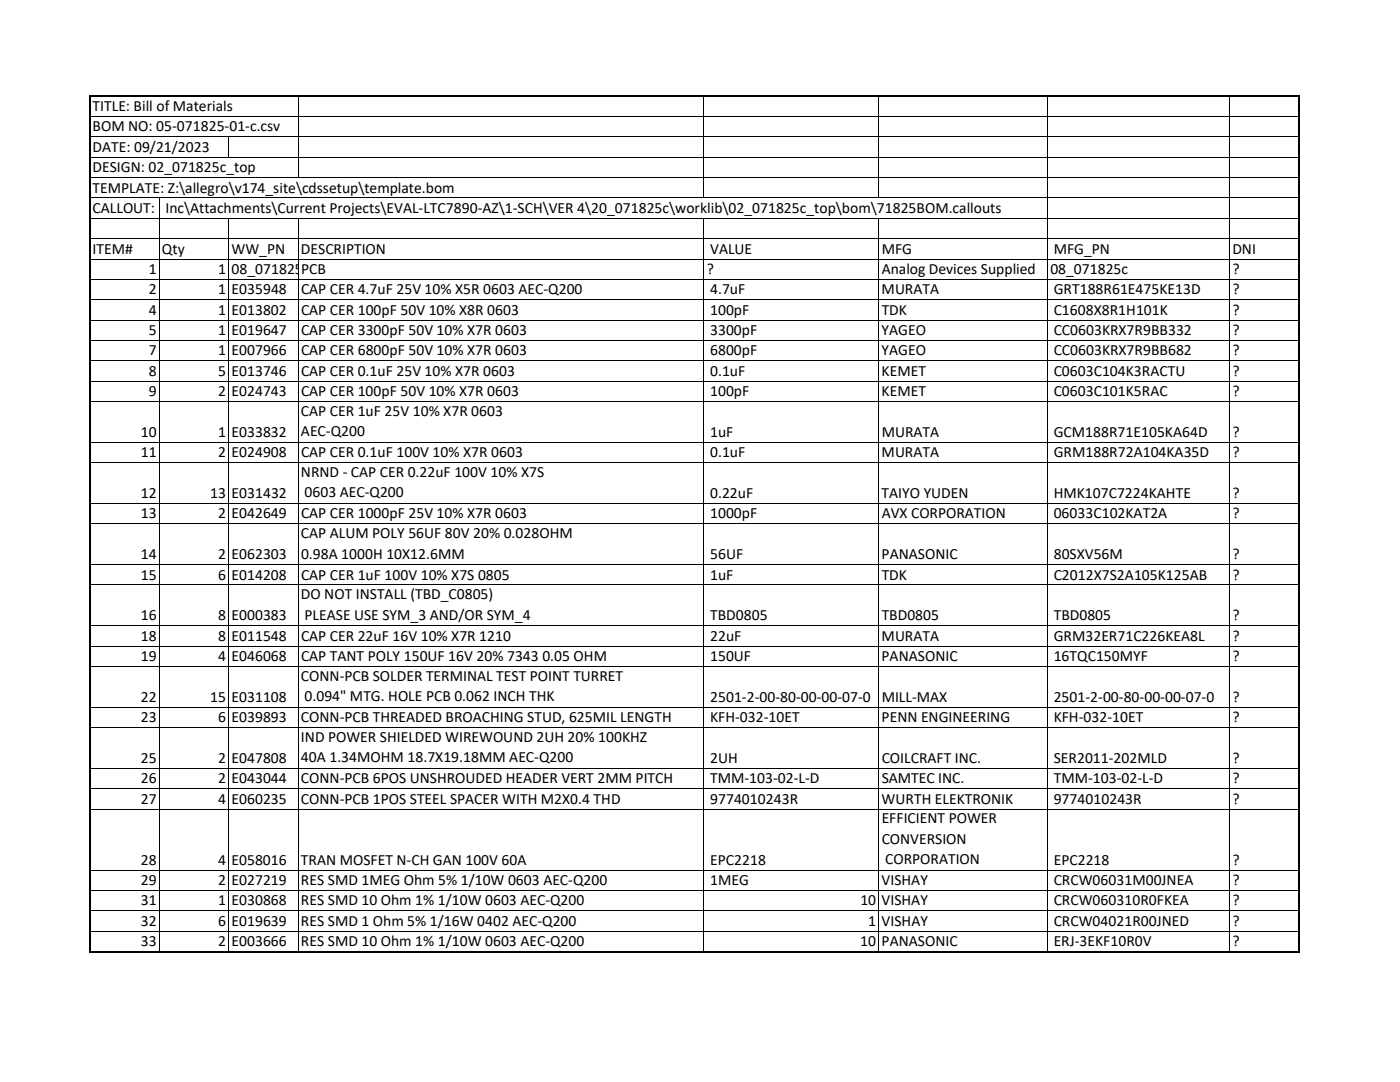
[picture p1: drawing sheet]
<svg xmlns="http://www.w3.org/2000/svg" width="279mm" height="216mm" viewBox="0 0 279 216" stroke-linecap="round" stroke-linejoin="round" font-family="sans-serif">
<defs><g id="words">
<g font-size="3.1">
<text x="18.5" y="22.2">TITLE: Bill of Materials</text>
<text x="18.5" y="26.2">BOM NO: 05‐071825‐01‐c.csv</text>
<text x="18.5" y="34.4">DESIGN: 02_071825c_top</text>
<text x="18.5" y="30.3">DATE: 09/21/2023</text>
<text x="18.5" y="38.4">TEMPLATE: Z:\allegro\v174_site\cdssetup\template.bom</text>
<text x="18.5" y="42.5">CALLOUT:</text>
<text x="33" y="42.5">Inc\Attachments\Current Projects\EVAL‐LTC7890‐AZ\1‐SCH\VER 4\20_071825c\worklib\02_071825c_top\bom\71825BOM.callouts</text>
<text x="18.5" y="50.6">ITEM#</text>
<text x="32.3" y="50.6">Qty</text>
<text x="46.2" y="50.6">WW_PN</text>
<text x="60.1" y="50.6">DESCRIPTION</text>
<text x="141.7" y="50.6">VALUE</text>
<text x="176" y="50.6">MFG</text>
<text x="210.3" y="50.6">MFG_PN</text>
<text x="245.9" y="50.6">DNI</text>
<text x="29.7" y="54.7">1</text>
<text x="29.7" y="58.7">2</text>
<text x="43.5" y="54.7">1 08_071825</text>
<text x="43.5" y="58.7">1 E035948</text>
<text x="60.1" y="54.7">PCB</text>
<text x="60.1" y="58.7">CAP CER 4.7uF 25V 10% X5R 0603 AEC‐Q200</text>
<text x="141" y="54.7">?</text>
<text x="141.7" y="58.7">4.7uF</text>
<text x="176" y="58.7">MURATA</text>
<text x="176" y="54.7">Analog Devices Supplied</text>
<text x="209.6" y="54.7">08_071825c</text>
<text x="210.3" y="58.7">GRT188R61E475KE13D</text>
<text x="246" y="54.7">?</text>
<text x="246" y="58.7">?</text>
<text x="29.7" y="62.8">4</text>
<text x="43.5" y="62.8">1 E013802</text>
<text x="60.1" y="62.8">CAP CER 100pF 50V 10% X8R 0603</text>
<text x="141.7" y="62.8">100pF</text>
<text x="176" y="62.8">TDK</text>
<text x="210.3" y="62.8">C1608X8R1H101K</text>
<text x="246" y="62.8">?</text>
<text x="29.7" y="70.9">7</text>
<text x="29.7" y="66.9">5</text>
<text x="43.5" y="70.9">1 E007966</text>
<text x="43.5" y="66.9">1 E019647</text>
<text x="60.1" y="70.9">CAP CER 6800pF 50V 10% X7R 0603</text>
<text x="60.1" y="66.9">CAP CER 3300pF 50V 10% X7R 0603</text>
<text x="141.7" y="70.9">6800pF</text>
<text x="141.7" y="66.9">3300pF</text>
<text x="175.9" y="70.9">YAGEO</text>
<text x="175.9" y="66.9">YAGEO</text>
<text x="210.3" y="70.9">CC0603KRX7R9BB682</text>
<text x="210.3" y="66.9">CC0603KRX7R9BB332</text>
<text x="246" y="70.9">?</text>
<text x="246" y="66.9">?</text>
<text x="29.7" y="75">8</text>
<text x="43.5" y="75">5 E013746</text>
<text x="60.1" y="75">CAP CER 0.1uF 25V 10% X7R 0603</text>
<text x="141.7" y="75">0.1uF</text>
<text x="176" y="75">KEMET</text>
<text x="210.3" y="75">C0603C104K3RACTU</text>
<text x="246" y="75">?</text>
<text x="29.7" y="79.1">9</text>
<text x="43.5" y="79.1">2 E024743</text>
<text x="60.1" y="83">CAP CER 1uF 25V 10% X7R 0603</text>
<text x="60.1" y="79.1">CAP CER 100pF 50V 10% X7R 0603</text>
<text x="141.7" y="79.1">100pF</text>
<text x="176" y="79.1">KEMET</text>
<text x="210.3" y="79.1">C0603C101K5RAC</text>
<text x="246" y="79.1">?</text>
<text x="28.1" y="87.2">10</text>
<text x="43.5" y="87.2">1 E033832</text>
<text x="60.1" y="87.1">AEC‐Q200</text>
<text x="141.7" y="87.2">1uF</text>
<text x="176" y="87.2">MURATA</text>
<text x="210.3" y="87.2">GCM188R71E105KA64D</text>
<text x="246" y="87.2">?</text>
<text x="28.1" y="91.2">11</text>
<text x="43.5" y="91.2">2 E024908</text>
<text x="60.1" y="95.2">NRND ‐ CAP CER 0.22uF 100V 10% X7S</text>
<text x="60.1" y="91.2">CAP CER 0.1uF 100V 10% X7R 0603</text>
<text x="141.7" y="91.2">0.1uF</text>
<text x="176" y="91.2">MURATA</text>
<text x="210.3" y="91.2">GRM188R72A104KA35D</text>
<text x="246" y="91.2">?</text>
<text x="28.1" y="99.4">12</text>
<text x="42" y="99.4">13 E031432</text>
<text x="60.8" y="99.3">0603 AEC‐Q200</text>
<text x="141.7" y="99.4">0.22uF</text>
<text x="176" y="99.4">TAIYO YUDEN</text>
<text x="210.3" y="99.4">HMK107C7224KAHTE</text>
<text x="246" y="99.4">?</text>
<text x="28.1" y="103.4">13</text>
<text x="43.5" y="103.4">2 E042649</text>
<text x="60.1" y="107.4">CAP ALUM POLY 56UF 80V 20% 0.028OHM</text>
<text x="60.1" y="103.4">CAP CER 1000pF 25V 10% X7R 0603</text>
<text x="141.7" y="103.4">1000pF</text>
<text x="176" y="103.4">AVX CORPORATION</text>
<text x="210.3" y="103.4">06033C102KAT2A</text>
<text x="246" y="103.4">?</text>
<text x="28.1" y="111.6">14</text>
<text x="43.5" y="111.6">2 E062303</text>
<text x="60.1" y="111.4">0.98A 1000H 10X12.6MM</text>
<text x="141.7" y="111.6">56UF</text>
<text x="175.9" y="111.6">PANASONIC</text>
<text x="210.3" y="111.6">80SXV56M</text>
<text x="246" y="111.6">?</text>
<text x="28.1" y="115.6">15</text>
<text x="43.5" y="115.6">6 E014208</text>
<text x="60.1" y="119.6">DO NOT INSTALL (TBD_C0805)</text>
<text x="60.1" y="115.6">CAP CER 1uF 100V 10% X7S 0805</text>
<text x="141.7" y="115.6">1uF</text>
<text x="176" y="115.6">TDK</text>
<text x="210.3" y="115.6">C2012X7S2A105K125AB</text>
<text x="246" y="115.6">?</text>
<text x="28.1" y="123.8">16</text>
<text x="43.5" y="123.8">8 E000383</text>
<text x="60.8" y="123.6">PLEASE USE SYM_3 AND/OR SYM_4</text>
<text x="141.7" y="123.8">TBD0805</text>
<text x="176" y="123.8">TBD0805</text>
<text x="210.3" y="123.8">TBD0805</text>
<text x="246" y="123.8">?</text>
<text x="28.1" y="131.9">19</text>
<text x="28.1" y="127.8">18</text>
<text x="43.5" y="131.9">4 E046068</text>
<text x="43.5" y="127.8">8 E011548</text>
<text x="60.1" y="131.9">CAP TANT POLY 150UF 16V 20% 7343</text>
<text x="60.1" y="127.8">CAP CER 22uF 16V 10% X7R 1210</text>
<text x="108.2" y="131.9">0.05 OHM</text>
<text x="141.7" y="131.9">150UF</text>
<text x="141.7" y="127.8">22uF</text>
<text x="175.9" y="131.9">PANASONIC</text>
<text x="176" y="127.8">MURATA</text>
<text x="210.3" y="131.9">16TQC150MYF</text>
<text x="210.3" y="127.8">GRM32ER71C226KEA8L</text>
<text x="245.9" y="131.9">?</text>
<text x="246" y="127.8">?</text>
<text x="60.1" y="135.8">CONN‐PCB SOLDER TERMINAL TEST POINT TURRET</text>
<text x="28.1" y="140">22</text>
<text x="41.9" y="140">15 E031108</text>
<text x="60.8" y="139.9">0.094&quot; MTG. HOLE PCB 0.062 INCH THK</text>
<text x="141.7" y="140">2501‐2‐00‐80‐00‐00‐07‐0 MILL‐MAX</text>
<text x="210.3" y="140">2501‐2‐00‐80‐00‐00‐07‐0</text>
<text x="246" y="140">?</text>
<text x="28.1" y="144.1">23</text>
<text x="43.5" y="144.1">6 E039893</text>
<text x="60.1" y="144.1">CONN‐PCB THREADED BROACHING STUD, 625MIL LENGTH</text>
<text x="60.1" y="148">IND POWER SHIELDED WIREWOUND 2UH 20% 100KHZ</text>
<text x="141.7" y="144.1">KFH‐032‐10ET</text>
<text x="176" y="144.1">PENN ENGINEERING</text>
<text x="210.3" y="144.1">KFH‐032‐10ET</text>
<text x="246" y="144.1">?</text>
<text x="28.1" y="152.2">25</text>
<text x="43.5" y="152.2">2 E047808</text>
<text x="60.1" y="152.1">40A 1.34MOHM 18.7X19.18MM AEC‐Q200</text>
<text x="141.7" y="152.2">2UH</text>
<text x="176" y="152.2">COILCRAFT INC.</text>
<text x="210.3" y="152.2">SER2011‐202MLD</text>
<text x="246" y="152.2">?</text>
<text x="28.1" y="160.3">27</text>
<text x="28.1" y="156.3">26</text>
<text x="43.5" y="160.3">4 E060235</text>
<text x="43.5" y="156.3">2 E043044</text>
<text x="60.1" y="160.3">CONN‐PCB 1POS STEEL SPACER WITH M2X0.4 THD</text>
<text x="60.1" y="156.3">CONN‐PCB 6POS UNSHROUDED HEADER VERT 2MM PITCH</text>
<text x="141.7" y="156.3">TMM‐103‐02‐L‐D</text>
<text x="141.7" y="160.3">9774010243R</text>
<text x="175.9" y="160.3">WURTH ELEKTRONIK</text>
<text x="176" y="156.3">SAMTEC INC.</text>
<text x="210.3" y="160.3">9774010243R</text>
<text x="210.3" y="156.3">TMM‐103‐02‐L‐D</text>
<text x="246" y="156.3">?</text>
<text x="246" y="160.3">?</text>
<text x="176" y="164.3">EFFICIENT POWER</text>
<text x="28.1" y="172.5">28</text>
<text x="43.5" y="172.5">4 E058016</text>
<text x="60.1" y="172.5">TRAN MOSFET N‐CH GAN 100V 60A</text>
<text x="141.7" y="172.5">EPC2218</text>
<text x="176" y="168.3">CONVERSION</text>
<text x="176.7" y="172.4">CORPORATION</text>
<text x="210.3" y="172.5">EPC2218</text>
<text x="246" y="172.5">?</text>
<text x="28.1" y="176.6">29</text>
<text x="43.5" y="176.6">2 E027219</text>
<text x="60.1" y="176.6">RES SMD 1MEG Ohm 5% 1/10W 0603 AEC‐Q200</text>
<text x="141.7" y="176.6">1MEG</text>
<text x="176" y="176.6">VISHAY</text>
<text x="210.3" y="176.6">CRCW06031M00JNEA</text>
<text x="246" y="176.6">?</text>
<text x="28.1" y="184.7">32</text>
<text x="28.1" y="180.7">31</text>
<text x="43.5" y="184.7">6 E019639</text>
<text x="43.5" y="180.7">1 E030868</text>
<text x="60.1" y="180.7">RES SMD 10 Ohm 1% 1/10W 0603 AEC‐Q200</text>
<text x="60.1" y="184.7">RES SMD 1 Ohm 5% 1/16W 0402 AEC‐Q200</text>
<text x="171.7" y="180.7">10 VISHAY</text>
<text x="173.3" y="184.7">1 VISHAY</text>
<text x="210.3" y="184.7">CRCW04021R00JNED</text>
<text x="210.3" y="180.7">CRCW060310R0FKEA</text>
<text x="246" y="180.7">?</text>
<text x="246" y="184.7">?</text>
<text x="28.1" y="188.8">33</text>
<text x="43.5" y="188.8">2 E003666</text>
<text x="60.1" y="188.8">RES SMD 10 Ohm 1% 1/10W 0603 AEC‐Q200</text>
<text x="171.7" y="188.8">10 PANASONIC</text>
<text x="210.3" y="188.8">ERJ‐3EKF10R0V</text>
<text x="246" y="188.8">?</text>
</g>
</g></defs>
<g fill="none" stroke="#000" stroke-width=".2">
<path d="M59.5 19.3v16.2M140.5 19.3v20.2M175.4 19.3v20.2M209.1 19.3v170.6M245.4 19.3v170.6M259.3 19.3v170.6h-241.2M18.1 23.3h241.2M18.1 27.3h241.2M18.1 31.4h241.2M18.1 35.4h241.2M18.1 39.5h241.2M31.8 39.5v150.4"/>
<path d="M45.7 27.3v4.1M18.1 43.6h241.2M18.1 47.6h241.2M18.1 51.7h241.2M18.1 55.8h241.2M18.1 59.8h241.2M45.7 43.6v146.3M59.5 43.6v146.3M140.5 43.6v146.3M175.4 43.6v146.3M18.1 63.9h241.2M18.1 68h241.2"/>
<path d="M18.1 72h241.2M18.1 76.1h241.2M18.1 80.1h241.2M18.1 88.3h241.2M18.1 92.3h241.2M18.1 100.5h241.2M18.1 104.5h241.2M18.1 112.7h241.2M18.1 116.7h241.2M18.1 124.9h241.2M18.1 128.9h241.2M18.1 133h241.2"/>
<path d="M18.1 141.1h241.2M18.1 145.2h241.2M18.1 153.3h241.2M18.1 157.4h241.2M18.1 161.4h241.2M18.1 173.6h241.2M18.1 177.7h241.2M18.1 181.7h241.2M18.1 185.8h241.2"/>
</g>
<path d="M17.8 19.2h241.6M17.9 19v171M259.3 19v171M17.8 189.9h241.6" fill="none" stroke="#000" stroke-width=".28"/>
<use href="#words"/>
</svg>
